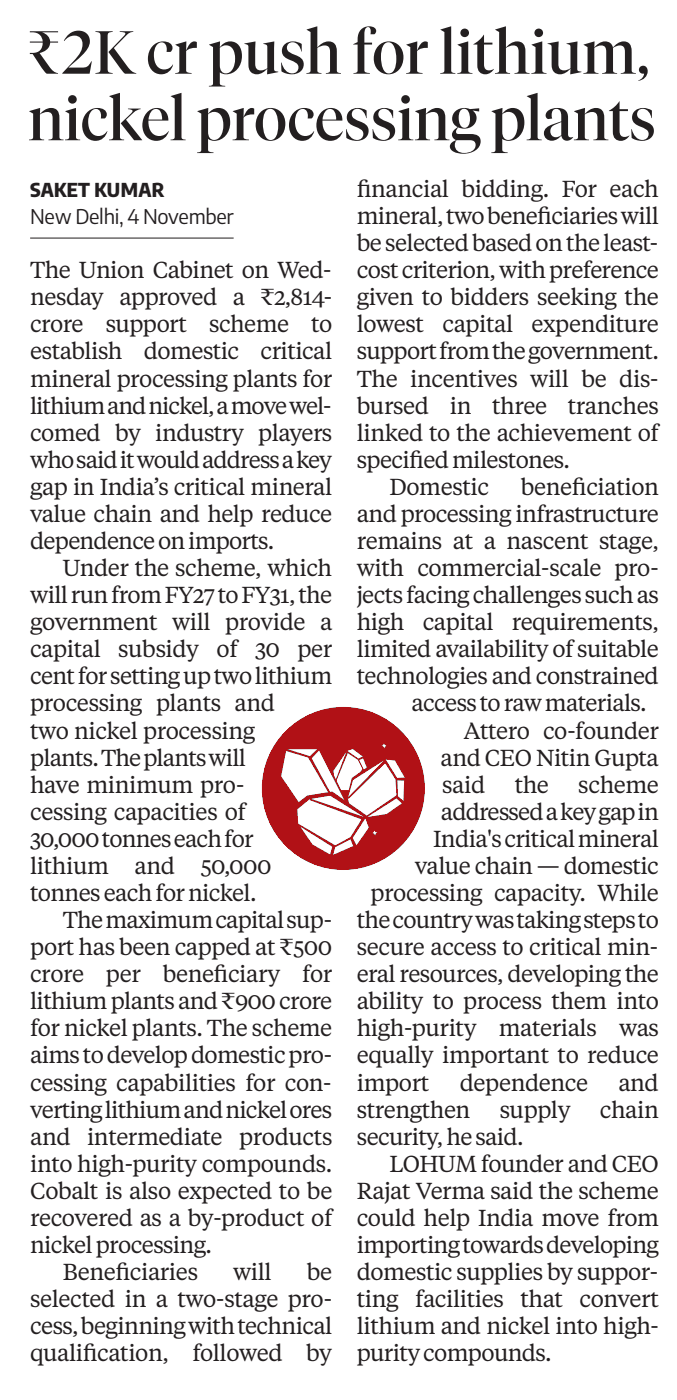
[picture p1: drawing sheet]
<svg xmlns="http://www.w3.org/2000/svg" width="83mm" height="171mm" viewBox="0 0 83 171" stroke-linecap="round" stroke-linejoin="round" font-family="sans-serif">
<defs><g id="words">
<g font-size="7.4" fill="#231f20">
<text x="3.4" y="9">₹2K cr push for lithium,</text>
<text x="3.4" y="17.2">nickel processing plants</text>
</g>
<text font-size="2.9" fill="#231f20" x="3.7" y="24.1">saket kumar</text>
<g font-size="2.8" fill="#231f20">
<text x="43.7" y="24.1">f</text>
<text x="43.7" y="24.1">inancial bidding. For each</text>
<text x="43.7" y="27.4">mineral, two benef</text>
<text x="65.8" y="27.4">iciaries will</text>
<text x="3.7" y="34.1">The Union Cabinet on Wed-</text>
<text x="43.7" y="30.8">be selected based on the least-</text>
<text x="43.7" y="34.1">cost criterion, with preference</text>
<text x="3.7" y="37.4">nesday approved a ₹2,814-</text>
<text x="3.7" y="40.7">crore</text>
<text x="13" y="40.7">support</text>
<text x="25.6" y="40.7">scheme</text>
<text x="38.1" y="40.7">to</text>
<text x="43.7" y="37.4">given to bidders seeking the</text>
<text x="43.7" y="40.7">lowest</text>
<text x="54.2" y="40.7">capital</text>
<text x="65.1" y="40.7">expenditure</text>
<text x="3.7" y="44">establish</text>
<text x="3.7" y="47.3">mineral processing plants for</text>
<text x="17.6" y="44">domestic</text>
<text x="31.9" y="44">critical</text>
<text x="43.7" y="44">support from the government.</text>
<text x="43.7" y="47.3">The incentives will be dis-</text>
<text x="3.7" y="50.7">lithium and nickel, a move wel-</text>
<text x="3.7" y="54">comed by industry players</text>
<text x="43.7" y="50.7">bursed</text>
<text x="43.7" y="54">linked to the achievement of</text>
<text x="55.1" y="50.7">in</text>
<text x="60.3" y="50.7">three</text>
<text x="69.5" y="50.7">tranches</text>
<text x="3.7" y="57.3">who said it would address a key</text>
<text x="43.7" y="57.3">specif</text>
<text x="50.1" y="57.3">ied milestones.</text>
<text x="3.7" y="60.6">gap in India’s critical mineral</text>
<text x="3.7" y="63.9">value chain and help reduce</text>
<text x="43.7" y="63.9">and processing infrastructure</text>
<text x="47.7" y="60.6">Domestic</text>
<text x="63.8" y="60.6">benef</text>
<text x="70" y="60.6">iciation</text>
<text x="3.7" y="67.2">dependence on imports.</text>
<text x="7.7" y="70.5">Under the scheme, which</text>
<text x="43.7" y="67.2">remains at a nascent stage,</text>
<text x="43.7" y="70.5">with commercial-scale pro-</text>
<text x="3.7" y="73.9">will run from FY27 to FY31, the</text>
<text x="3.7" y="77.2">government will provide a</text>
<text x="43.7" y="73.9">jects facing challenges such as</text>
<text x="43.7" y="77.2">high</text>
<text x="51.8" y="77.2">capital</text>
<text x="62.7" y="77.2">requirements,</text>
<text x="3.7" y="80.5">capital</text>
<text x="3.7" y="83.8">cent for setting up two lithium</text>
<text x="14.5" y="80.5">subsidy</text>
<text x="26.5" y="80.5">of 30</text>
<text x="36.4" y="80.5">per</text>
<text x="43.7" y="80.5">limited availability of suitable</text>
<text x="43.7" y="83.8">technologies and constrained</text>
<text x="3.7" y="87.1">processing plants and</text>
<text x="50.4" y="87.1">access to raw materials.</text>
<text x="3.7" y="90.4">two nickel processing</text>
<text x="3.7" y="93.8">plants. The plants will</text>
<text x="54" y="93.8">and CEO Nitin Gupta</text>
<text x="56.8" y="90.4">Attero co-founder</text>
<text x="3.7" y="97.1">have minimum pro-</text>
<text x="3.7" y="100.4">cessing capacities of</text>
<text x="54" y="100.4">addressed a key gap in</text>
<text x="54.2" y="97.1">said</text>
<text x="63" y="97.1">the</text>
<text x="70.8" y="97.1">scheme</text>
<text x="3.7" y="103.7">30,000 tonnes each for</text>
<text x="3.7" y="107">lithium</text>
<text x="16.5" y="107">and</text>
<text x="24.6" y="107">50,000</text>
<text x="50.8" y="107">value chain — domestic</text>
<text x="53" y="103.7">India's critical mineral</text>
<text x="3.7" y="110.3">tonnes each for nickel.</text>
<text x="7.7" y="113.7">The maximum capital sup-</text>
<text x="43.7" y="113.7">the country was taking steps to</text>
<text x="45.4" y="110.3">processing capacity. While</text>
<text x="3.7" y="117">port has been capped at ₹500</text>
<text x="43.7" y="117">secure access to critical min-</text>
<text x="3.7" y="120.3">crore</text>
<text x="3.7" y="123.6">lithium plants and ₹900 crore</text>
<text x="13" y="120.3">per</text>
<text x="19.9" y="120.3">benef</text>
<text x="26.2" y="120.3">iciary</text>
<text x="37" y="120.3">for</text>
<text x="43.7" y="120.3">eral resources, developing the</text>
<text x="43.7" y="123.6">ability to process them into</text>
<text x="3.7" y="126.9">for nickel plants. The scheme</text>
<text x="3.7" y="130.2">aims to develop domestic pro-</text>
<text x="43.7" y="126.9">high-purity</text>
<text x="43.7" y="130.2">equally important to reduce</text>
<text x="61.1" y="126.9">materials</text>
<text x="75.8" y="126.9">was</text>
<text x="3.7" y="133.6">cessing capabilities for con-</text>
<text x="3.7" y="136.9">verting lithium and nickel ores</text>
<text x="43.7" y="133.6">import</text>
<text x="43.7" y="136.9">strengthen</text>
<text x="56.3" y="133.6">dependence</text>
<text x="61.2" y="136.9">supply</text>
<text x="73.5" y="136.9">chain</text>
<text x="75.7" y="133.6">and</text>
<text x="3.7" y="140.2">and</text>
<text x="3.7" y="143.5">into high-purity compounds.</text>
<text x="10.7" y="140.2">intermediate</text>
<text x="29.3" y="140.2">products</text>
<text x="43.7" y="140.2">security, he said.</text>
<text x="47.7" y="143.5">LOHUM founder and CEO</text>
<text x="3.7" y="146.8">Cobalt is also expected to be</text>
<text x="43.7" y="146.8">Rajat Verma said the scheme</text>
<text x="3.7" y="150.1">recovered as a by-product of</text>
<text x="3.7" y="153.5">nickel processing.</text>
<text x="43.7" y="150.1">could help India move from</text>
<text x="43.7" y="153.5">importing towards developing</text>
<text x="3.7" y="160.1">selected in a two-stage pro-</text>
<text x="7.7" y="156.8">Benef</text>
<text x="14.1" y="156.8">iciaries</text>
<text x="28.5" y="156.8">will</text>
<text x="37.6" y="156.8">be</text>
<text x="43.7" y="156.8">domestic supplies by suppor-</text>
<text x="43.7" y="160.1">ting</text>
<text x="50.8" y="160.1">facilities</text>
<text x="63.7" y="160.1">that</text>
<text x="71" y="160.1">convert</text>
<text x="3.7" y="163.4">cess, beginning with technical</text>
<text x="3.7" y="166.7">qualif</text>
<text x="10.1" y="166.7">ication,</text>
<text x="23.6" y="166.7">followed</text>
<text x="37.5" y="166.7">by</text>
<text x="43.7" y="163.4">lithium and nickel into high-</text>
<text x="43.7" y="166.7">purity compounds.</text>
</g>
<text font-size="2.5" fill="#231f20" x="3.7" y="27.4">New Delhi, 4 November</text>
</g></defs>
<path d="M3.7 29.2h24.9" fill="none" stroke="#231f20" stroke-width=".12"/>
<path d="M3.4 1.9h77.8v18.6h-77.8z" fill="#fff"/>
<circle cx="42" cy="96.6" r="10" fill="#b11116"/>
<g fill="#fff">
<path d="M42.4 92l-1.4 3.8-.2-1.4z"/>
<path d="M42.6 92.2l1.2 .9 .6 1.1-1.7 2.6h-1l-.7-.9h.1z"/>
<path d="M42.5 91.9l.7-.2 1.2 .9-.5 .3z"/>
<path d="M44 93.1l.5-.2 .5 1.4-.5-.1z"/>
<path d="M44.5 94.4l.5 .2-.7 1.2-1.4 .9z"/>
</g>
<path d="M39.3 91.7l3.1 6.3 .7-2.7 3.9-2.8 1.2 3.8-2.5 1.9-3.2 .8-.1-.1a1.24 1.24 0 0 1-1-.8l-2.6-5.3z" fill="#b11116"/>
<g fill="#fff">
<path d="M35 92l2.7 .8 4.1 7.1-.6 2.3-2.8-1.2-4-5.9z"/>
<path d="M39.1 91.9l3.5 6.9-.6 1-3.8-6.9z"/>
<path d="M35.2 91.7h3.6l-.9 .9z"/>
<path d="M42.6 99.2l-1.1 2.9 .5-2z"/>
<path d="M43.2 95.5l3.8-2.4-4.4 4.5z"/>
<path d="M42.6 97.8h.1l4.5-4.3 1.2 2 .1 1.9-4 2.7-1.5-.6z"/>
<path d="M47.2 93l1.2 .1 1.2 2.1-1 .1z"/>
<path d="M48.7 95.6h.8l-.1 2.5-.7-.6z"/>
<path d="M44.8 100.1l3.7-2.3 .7 .6-1.9 1.3z"/>
</g>
<path d="M36 98.7l1.6-1.3 3.1-.5 4.8 3.4 .3 1-1.1 1.7a7.2 7.2 0 0 1-2.9 .9l-2.8-.9-1.7-.8z" fill="#b11116"/>
<g fill="#fff">
<path d="M38.1 97.8l2.3-.4 4.2 2.7z"/>
<path d="M36.4 99.1l1.5-1.2v.1l6.4 2.3-1.4 2.2-1.8 1-4.6-2.6z"/>
<path d="M44.7 100.2l.5 1.2-1.5 2.1-.5-.9z"/>
<path d="M41 103.8l1.9-1 .4 .8-2.5 1.1z"/>
<path d="M36.7 101.2l4 2.5-.3 .9-2.1-1.2z"/>
<path d="M47 90.9l.1 .3 .3 .1-.2 .1-.1 .3-.1-.2-.3-.2 .2-.1z"/>
<path d="M45.9 101.6l.1 .3 .3 .1-.3 .1-.1 .3-.1-.3-.3-.1 .3-.1z"/>
</g>
<use href="#words"/>
</svg>
